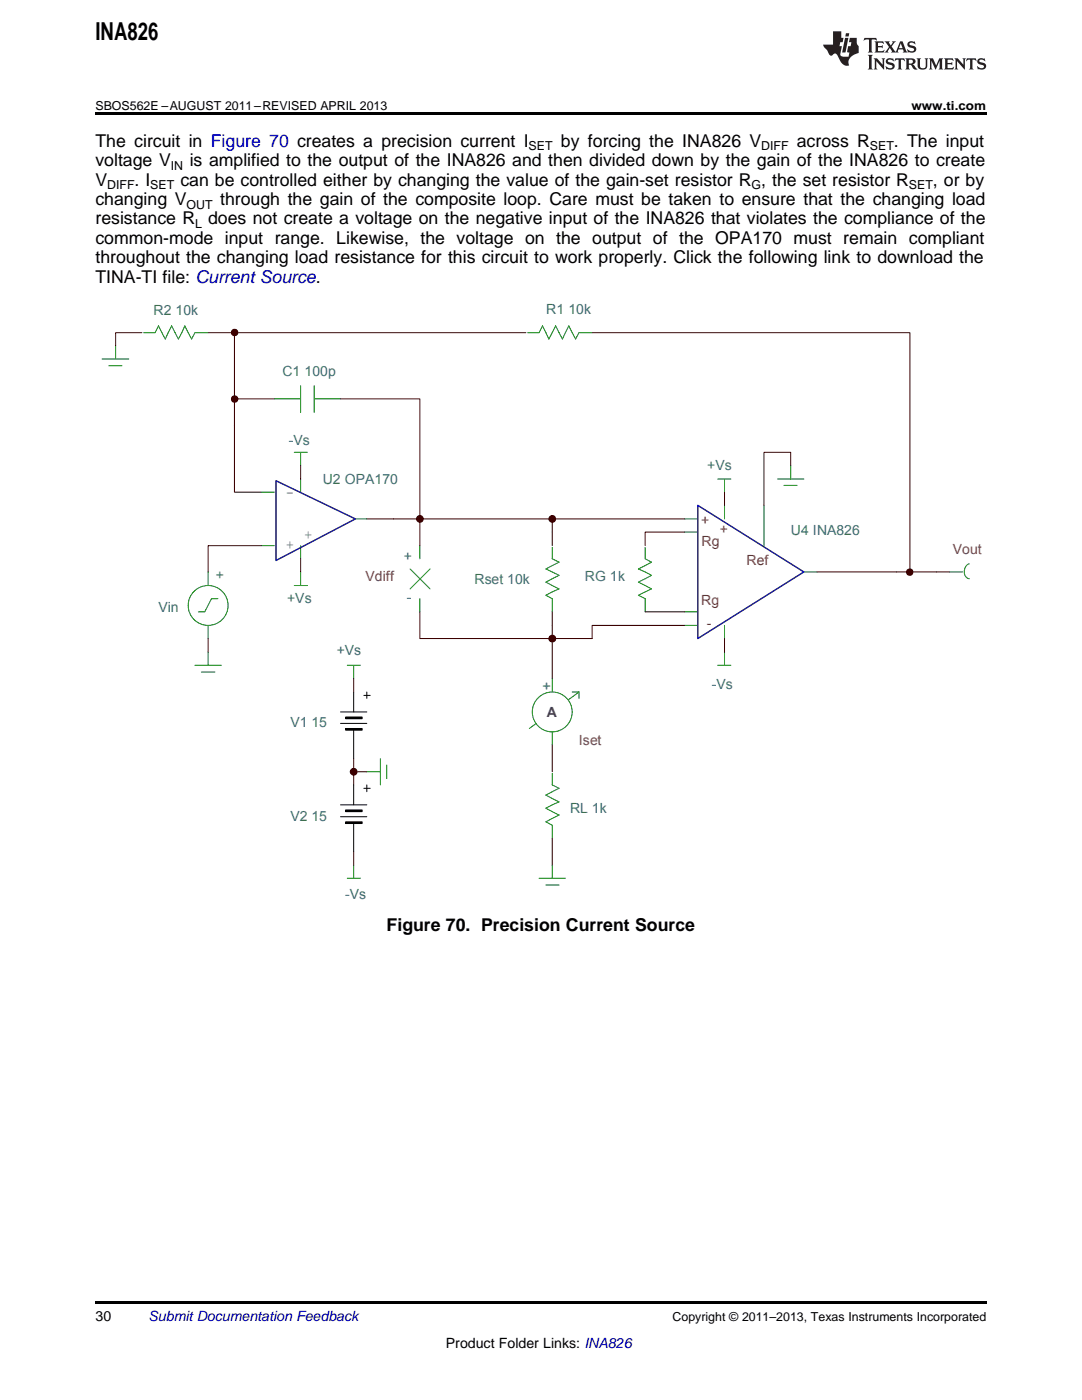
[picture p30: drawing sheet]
<svg xmlns="http://www.w3.org/2000/svg" width="216mm" height="279mm" viewBox="0 0 216 279" stroke-linecap="round" stroke-linejoin="round" font-family="sans-serif">
<defs><g id="words">
<text font-size="4.9" x="19" y="7.9">INA826</text>
<g font-size="3.5">
<text x="19" y="29.3">The circuit in Figure 70 creates a precision current I</text>
<text x="111.9" y="29.3">by forcing the INA826 V</text>
<text x="159" y="29.3">across R</text>
<text x="178.4" y="29.3">. The input</text>
<text x="19" y="33.2">voltage V</text>
<text x="37.9" y="33.2">is amplified to the output of the INA826 and then divided down by the gain of the INA826 to create</text>
<text x="19" y="37">V</text>
<text x="19" y="40.9">changing V</text>
<text x="26.9" y="37">. I</text>
<text x="36" y="37">can be controlled either by changing the value of the gain-set resistor R , the set resistor R</text>
<text x="43.9" y="40.9">through the gain of the composite loop. Care must be taken to ensure that the changing load</text>
<text x="186.2" y="37">, or by</text>
<text x="19" y="44.8">resistance R</text>
<text x="41.5" y="44.8">does not create a voltage on the negative input of the INA826 that violates the compliance of the</text>
<text x="19" y="48.7">common-mode input range. Likewise, the voltage on the output of the OPA170 must remain compliant</text>
<text x="19" y="52.6">throughout the changing load resistance for this circuit to work properly. Click the following link to download the</text>
<text x="19" y="56.4">TINA-TI file: Current Source.</text>
<text x="77.2" y="185.7">Figure 70. Precision Current Source</text>
</g>
<g font-size="2.8" fill="#3c6c72">
<text x="30.6" y="62.8">R2 10k</text>
<text x="109" y="62.8">R1 10k</text>
<text x="56.3" y="75">C1 100p</text>
<text x="57.6" y="88.7">-Vs</text>
<text x="141.1" y="93.7">+Vs</text>
<text x="57" y="99.2">-</text>
<text x="64.4" y="96.6">U2 OPA170</text>
<text x="60.7" y="107.5">+</text>
<text x="157.8" y="106.9">U4 INA826</text>
<text x="57" y="109.6">+</text>
<text x="80.6" y="111.9">+</text>
<text x="44.8" y="115.5" transform="rotate(-90 44.8 115.5)">+</text>
<text x="94.7" y="116.5">Rset 10k</text>
<text x="116.7" y="115.9">RG 1k</text>
<text x="31.6" y="122.2">Vin</text>
<text x="57.3" y="120.3">+Vs</text>
<text x="81.2" y="120.2">-</text>
<text x="67.2" y="130.7">+Vs</text>
<text x="108.2" y="137.8">+</text>
<text x="142" y="137.5">-Vs</text>
<text x="58" y="145">V1 15</text>
<text x="58" y="163.8">V2 15</text>
<text x="113.7" y="162.2">RL 1k</text>
<text x="68.9" y="179.4">-Vs</text>
</g>
<g font-size="2.8" fill="#813837">
<text x="139.9" y="104.7">+</text>
<text x="143.6" y="106.6">+</text>
<text x="140" y="109.1">Rg</text>
<text x="149" y="112.7">Ref</text>
<text x="139.9" y="120.7">Rg</text>
<text x="141" y="125.2">-</text>
</g>
<g font-size="2.8" fill="#7b3253">
<text x="190.1" y="110.5">Vout</text>
<text x="72.9" y="115.9">Vdiff</text>
<text x="115.5" y="148.7">Iset</text>
</g>
<text font-size="2.8" fill="#51365b" x="109.1" y="143">A</text>
<g font-size="2.8">
<text x="19" y="263.6">30</text>
<text x="89" y="269">Product Folder Links: INA826</text>
</g>
<text font-size="2.8" fill="#0000c8" x="29.6" y="263.6">Submit Documentation Feedback</text>
<g font-size="2.5">
<text x="19" y="21.9">SBOS562E –AUGUST 2011–REVISED APRIL 2013</text>
<text x="181.9" y="21.9">www.ti.com</text>
<text x="105.5" y="30">SET</text>
<text x="151.9" y="30">DIFF</text>
<text x="173.6" y="30">SET</text>
<text x="34.1" y="33.9">IN</text>
<text x="21.4" y="37.7">DIFF</text>
<text x="30" y="37.7">SET</text>
<text x="37.2" y="41.6">OUT</text>
<text x="150" y="37.7">G</text>
<text x="181.4" y="37.7">SET</text>
<text x="38.9" y="45.5">L</text>
<text x="134.2" y="263.6">Copyright © 2011–2013, Texas Instruments Incorporated</text>
</g>
</g></defs>
<path d="M19 259.7h177.8v.5h-177.8z" fill="#000"/>
<circle cx="46.8" cy="66.4" r=".65" fill="#3c0000"/>
<circle cx="46.8" cy="66.4" r=".65" fill="none" stroke="#3c0000" stroke-width=".2"/>
<circle cx="46.8" cy="79.6" r=".65" fill="#3c0000"/>
<circle cx="46.8" cy="79.6" r=".65" fill="none" stroke="#3c0000" stroke-width=".2"/>
<circle cx="70.6" cy="154" r=".67" fill="#3c0000"/>
<circle cx="70.6" cy="154" r=".67" fill="none" stroke="#3c0000" stroke-width=".2"/>
<circle cx="83.8" cy="103.6" r=".67" fill="#3c0000"/>
<circle cx="83.8" cy="103.6" r=".67" fill="none" stroke="#3c0000" stroke-width=".2"/>
<circle cx="110.2" cy="103.6" r=".67" fill="#3c0000"/>
<circle cx="110.2" cy="103.6" r=".67" fill="none" stroke="#3c0000" stroke-width=".2"/>
<circle cx="110.2" cy="127.4" r=".68" fill="#3c0000"/>
<circle cx="110.2" cy="127.4" r=".68" fill="none" stroke="#3c0000" stroke-width=".2"/>
<circle cx="181.5" cy="114.2" r=".64" fill="#3c0000"/>
<circle cx="181.5" cy="114.2" r=".64" fill="none" stroke="#3c0000" stroke-width=".2"/>
<g fill="none" stroke="#008000" stroke-width=".2">
<path d="M20.4 71.6h5.3M21.7 73h2.6M23.1 69v2.6M28.7 66.4h2.2l.7-1.4 1.4 2.7 1.2-2.7 1.4 2.7 1.3-2.7 1.3 2.7 .7-1.3h2.6M54.7 79.6h5.3M60 77v5.3M62.7 79.6h5.2M62.7 77v5.3M105.3 66.4h2.3l.6-1.4 1.3 2.7 1.4-2.7 1.3 2.7 1.3-2.7 1.3 2.7 .7-1.3h2.7M52.1 98.2h2.6M58.7 90.3h2.6M60 90.3v2.6"/>
<path d="M60 95.6v2.6M143.2 95.6h2.6M144.6 95.6v2.6M155.2 95.6h5.2M156.4 96.9h2.6M157.8 92.9v2.7M41.5 114.1v2.8M43.5 119.5h-1.3l-1.3 2.6h-1.3M52.1 108.9h2.6M58.7 116.9h2.6M60 108.9v2.6M60 114.1v2.8"/>
<path d="M70.6 103.6h2.6M110.2 109.2v2.3l1.3 .7-2.6 1.4 2.6 1.2-2.6 1.4 2.6 1.3-2.6 1.3 1.3 .7v2.6M128.7 109.2v2.3l1.3 .7-2.6 1.4 2.6 1.2-2.6 1.4 2.6 1.3-2.6 1.3 1.3 .7v2.6M189.4 114.1h2.7M193.4 112.5a1.59 1.59 0 0 0-1 1.5 1.59 1.59 0 0 0 1 1.5M38.9 132.8h5.3M40.2 134.1h2.7M41.5 124.8v2.6M41.5 130.1v2.7M69.3 132.8h2.6M70.6 132.8v2.6M110.2 135.4v2.7"/>
<path d="M114.2 138.1h1.3M115.5 138.1l-9.9 7.3M115.5 138.1v1.3M143.2 132.8h2.6M144.6 130.1v2.7M73.2 154h2.7M75.9 151.4v5.2M77.2 152.7v2.7M110.2 146.1v2.6M69.3 175.3h2.6M70.6 172.6v2.7M107.6 175.3h5.2"/>
<path d="M108.9 176.6h2.6M110.2 172.6v2.7"/>
<circle cx="41.5" cy="120.8" r="4"/>
</g>
<path d="M55.1 95.9l15.8 7.7-15.8 8.3z" fill="none" stroke="#000080" stroke-width=".28"/>
<circle cx="110.2" cy="142.1" r="4" fill="#fff"/>
<g fill="none" stroke="#008000" stroke-width=".2">
<path d="M81.8 113.6l4 3.9M83.8 108.9v2.6M83.8 119.5v2.6M85.8 113.6l-4 3.9M136.6 103.6h2.6M136.6 106.2h2.6M144.6 100.9v2.7M152.4 100.9v5.3M160.4 114.1h2.6M136.6 124.8h2.6M136.6 122.1h2.6M144.6 124.8v2.6"/>
<path d="M110.2 154.4v2.2l1.3 .7-2.6 1.4 2.6 1.3-2.6 1.3 2.6 1.4-2.6 1.3 1.3 .7v2.6"/>
<circle cx="110.2" cy="142.1" r="4"/>
</g>
<path d="M139.2 100.9l21.2 13.2-21.2 13.3z" fill="#fff"/>
<path d="M139.2 100.9l21.2 13.2-21.2 13.3z" fill="none" stroke="#000080" stroke-width=".28"/>
<path d="M152.4 106.2v2.7" fill="none" stroke="#008000" stroke-width=".2"/>
<g fill="none" stroke="#000" stroke-width=".2">
<path d="M70.6 138.1v4M72.6 138.8h1.3M73.2 138.1v1.3M67.9 142.1h5.3M67.9 144.4h5.3M69 143.1h3.3v.3h-3.3zM69 145.4h3.3v.3h-3.3zM70.6 145.7v5.7M70.6 156.6v4M72.6 157.3h1.3M73.2 156.6v1.4M67.9 160.6h5.3"/>
<path d="M67.9 163h5.3M69 161.6h3.3v.4h-3.3zM69 164h3.3v.4h-3.3zM70.6 164.4v5.5"/>
</g>
<path d="M69 143.3h3.3M69 145.6h3.3M69 161.8h3.3M69 164.2h3.3" fill="none" stroke="#000" stroke-width=".34"/>
<g fill="none" stroke="#3c0000" stroke-width=".2">
<path d="M28.3 66.4h-5.2v2.6M41.5 66.4h63.4M46.8 66.4v31.8h5.3M46.8 79.6h7.9M67.9 79.6h15.9v29.3M118.2 66.4h63.4v47.7M60 92.9v2.7M144.6 98.2v2.7M157.8 92.9v-2.6h-5.4v10.6M52.1 108.9h-10.6v5.2M60 111.5v2.6M73.2 103.6h63.4"/>
<path d="M110.2 103.6v5.3M136.6 106.2h-7.9v2.7M163 114.1h26.4M41.5 127.4v2.7M70.6 135.4v2.7M83.8 122.1v5.3h34.4v-2.6h18.4M110.2 122.1v13.3M128.7 122.1h7.9M144.6 127.4v2.7M70.6 151.4v5.2M70.6 154h2.6M110.2 148.7v5.3"/>
<path d="M70.6 169.9v2.7M110.2 167.3v5.3"/>
</g>
<path d="M19 22.5h177.8v.5h-177.8z" fill="#000"/>
<g fill="#231f20">
<path d="M172.5 7.6l-.1 .5 .4-.2h.6v.1v2.1l-.2 .4h.9l-.2-.4v-2.1l.1-.1h.5l.5 .2-.2-.5zM174.5 8.3l.2 .3v1.5l-.2 .4h1.8l.2-.6a1.04 1.04 0 0 1-1.3 .2v-.7h.6l.3 .2v-.6l-.3 .2h-.6v-.6l.8-.1 .4 .3-.2-.5zM176.5 8.3l.9 1.1-.9 1.1h.8l-.2-.2 .4-.7 .5 .7-.2 .2h1.5l-.2-.2 .2-.4h.9l.1 .4-.2 .2h1l-.3-.3-.7-1.9h-.5l-.9 2-.8-1 .9-1h-.8l.1 .3-.4 .5-.3-.6 .1-.2zM179.7 8.6l.4 1h-.7zM181.3 8.4a.63 .63 0 0 0-.2 .7 .63 .63 0 0 0 .6 .4l.6 .2 .1 .2a.75 .75 0 0 1-.7 .4 .75 .75 0 0 1-.6-.5l.1 .7 .1-.1a1.11 1.11 0 0 0 1.5-.6 1.13 1.13 0 0 0-1.2-.8l-.1-.4a1.04 1.04 0 0 1 1.2 .2l-.2-.5-.2 .1-.4-.2zM173.2 10.9l.2 .4v2.2l-.2 .4h1l-.3-.4v-2.2l.3-.4zM174.3 11.6l.3 .4v1.5l-.3 .4h.8l-.2-.4v-1.3l1.5 1.7v-1.9l.2-.4h-.7l.2 .4v.9l-1.1-1.3zM177 11.8a.62 .62 0 0 0-.2 .7 .62 .62 0 0 0 .6 .4l.6 .1 .1 .3a.76 .76 0 0 1-.7 .3 .76 .76 0 0 1-.7-.4l.2 .7 .1-.1a1.11 1.11 0 0 0 1.5-.6 1.13 1.13 0 0 0-1.2-.8l-.1-.4a1.04 1.04 0 0 1 1.2 .2l-.2-.6-.2 .1-.5-.1zM178.7 11.6l-.2 .6a.61 .61 0 0 1 .8-.3v1.6l-.2 .4h.9l-.2-.4v-1.6a.63 .63 0 0 1 .7 .3l-.1-.6zM180.6 11.6l.3 .4v1.5l-.3 .4h1l-.2-.2-.1-.8 .6 .2a.76 .76 0 0 0 1.2 .7l-1-1a.58 .58 0 0 0 .6-.5 .58 .58 0 0 0-.5-.6zM181.4 11.9h.1a.45 .45 0 0 1 .5 .1 .45 .45 0 0 1 .1 .5l-.8 .2zM182.9 11.6l.2 .2a2.17 2.17 0 0 0 .3 1.9 .99 .99 0 0 0 1.6-.6v-1.1l.2-.4h-.7l.2 .2a1.92 1.92 0 0 1-.2 1.8 .6 .6 0 0 1-.9-.5v-1.1l.2-.4zM185.4 11.6l.2 .4v1.5l-.2 .4h.7l-.2-.4v-1.4l.8 1.8 .8-1.8v1.4l-.2 .4h.9l-.2-.4v-1.5l.2-.4h-.8l-.6 1.5-.6-1.5zM188.4 11.6l.2 .4v1.5l-.2 .4h1.8l.1-.6a1.04 1.04 0 0 1-1.2 .1v-.6h.5l.4 .2v-.6l-.4 .2h-.5v-.7h.8l.3 .3-.1-.6zM190.5 11.6l.2 .4v1.5l-.2 .4h.7l-.2-.4v-1.3l1.5 1.7v-1.9l.2-.4h-.7l.2 .4v.9l-1.1-1.3zM192.9 11.6l-.1 .6a.61 .61 0 0 1 .7-.3l.1 1.6-.3 .4h1l-.3-.4 .1-1.6a.63 .63 0 0 1 .7 .3l-.1-.6zM195.2 11.8a.62 .62 0 0 0-.2 .7 .62 .62 0 0 0 .6 .4l.6 .1 .1 .3a.76 .76 0 0 1-.7 .3 .76 .76 0 0 1-.6-.4l.1 .7 .1-.1a1.11 1.11 0 0 0 1.6-.6 1.13 1.13 0 0 0-1.3-.8l-.1-.4a1.04 1.04 0 0 1 1.2 .2l-.1-.6-.2 .1-.5-.1z"/>
<path d="M166.2 6.3v2.6h-1.9v.4l.8 .9a.91 .91 0 0 0 1 .8 .56 .56 0 0 1 .5-.3 .56 .56 0 0 1 .5 .3l.4 .8a1.53 1.53 0 0 0 1.9 1.2 1.54 1.54 0 0 1 1-2.1l.9-.3v-1.4a1.52 1.52 0 0 1-.4-1.6h-1.3l-.2 .8h.5l-.2 .8h-.5l-.1 1v.2l.4 .1-.2 .8a1.93 1.93 0 0 1-1.6-.3l.3-1.8h-.5l.2-.8h.4l.2-.8h-.4v-1.3zM168.6 7.6l-.6 2.9h.7l.6-2.9zM168.8 6.6l-.1 .7h.6l.2-.7z"/>
</g>
<use href="#words"/>
</svg>
